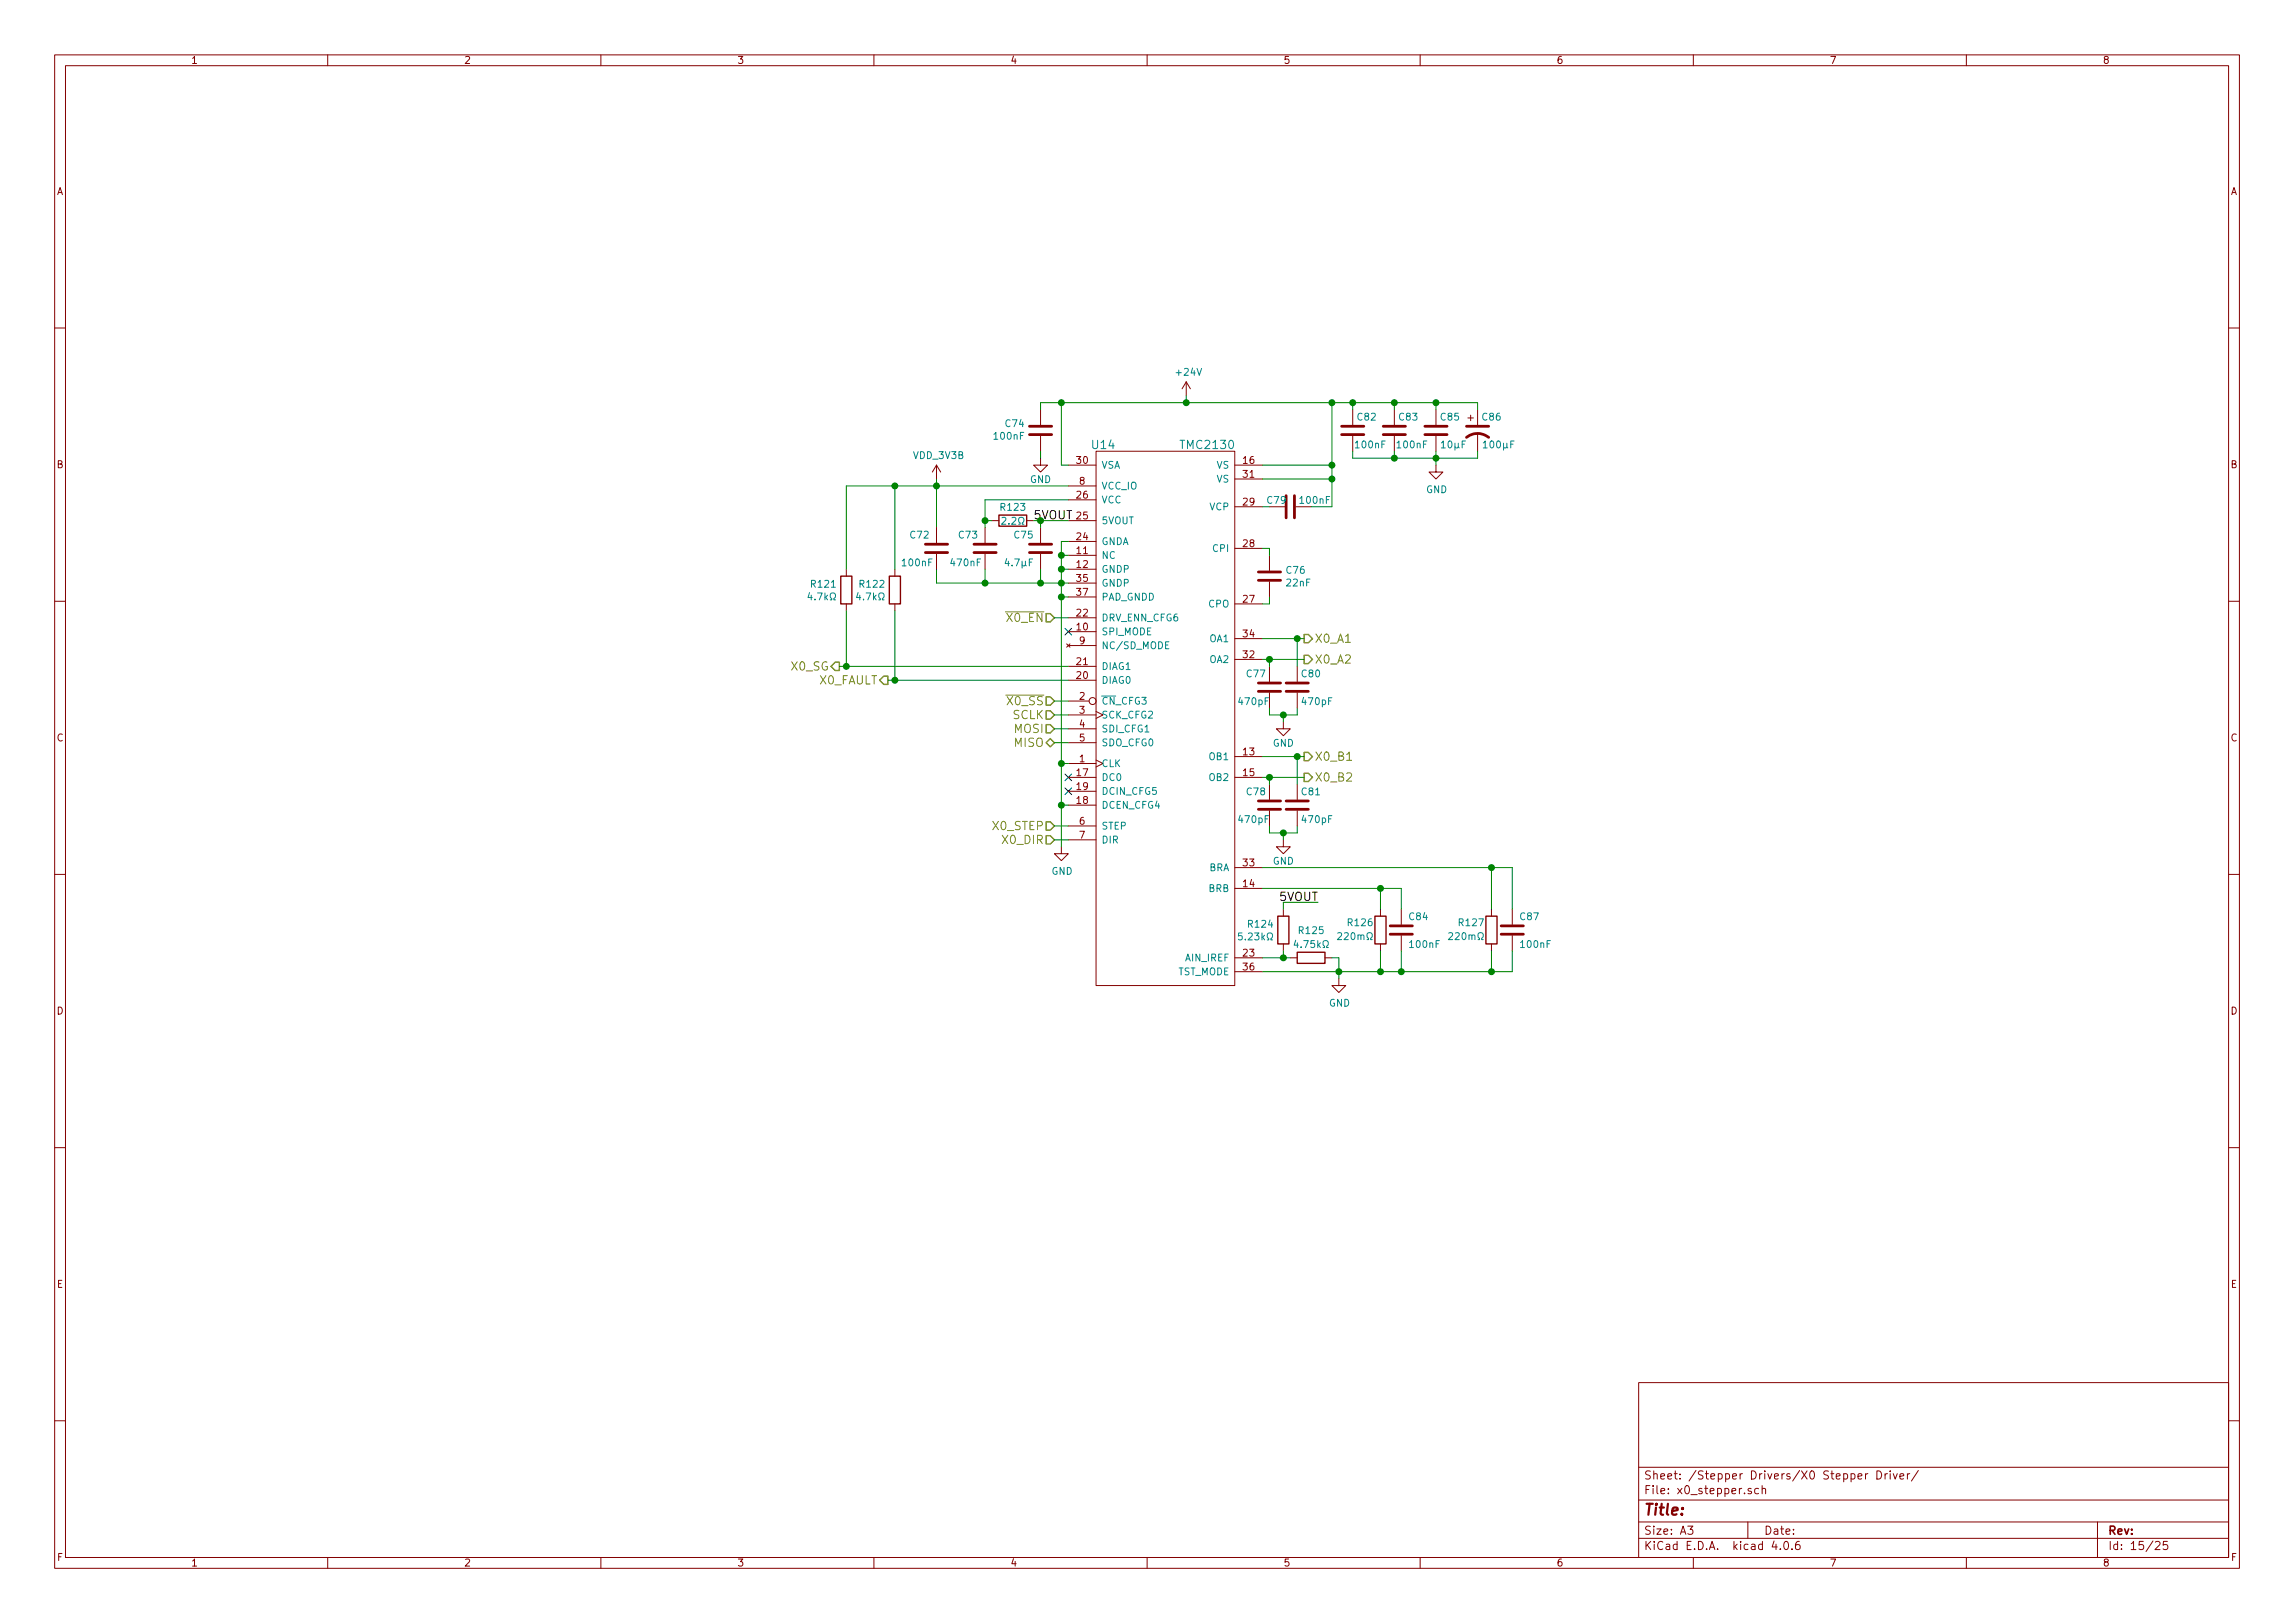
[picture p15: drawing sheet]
<svg xmlns="http://www.w3.org/2000/svg" width="420mm" height="297mm" viewBox="0 0 420 297" stroke-linecap="round" stroke-linejoin="round" font-family="sans-serif">
<defs><g id="words">
<text font-size="2.8" fill="#840000" x="301" y="277.3">Title:</text>
<g font-size="2.1" fill="#008484">
<text x="200" y="82.2">U14</text>
<text x="216.3" y="82.2">TMC2130</text>
</g>
<text font-size="2.1" fill="#008400" x="189.2" y="95">5VOUT</text>
<g font-size="2.1" fill="#848400">
<text x="184.4" y="113.8">X0_EN</text>
<text x="240.7" y="117.6">X0_A1</text>
<text x="144.9" y="122.7">X0_SG</text>
<text x="149.9" y="125.3">X0_FAULT</text>
<text x="240.7" y="121.4">X0_A2</text>
<text x="184.5" y="129.1">X0_SS</text>
<text x="185.3" y="131.6">SCLK</text>
<text x="185.7" y="136.7">MISO</text>
<text x="185.7" y="134.1">MOSI</text>
<text x="240.7" y="139.2">X0_B1</text>
<text x="240.7" y="143">X0_B2</text>
<text x="181.8" y="151.9">X0_STEP</text>
<text x="183.7" y="154.5">X0_DIR</text>
</g>
<text font-size="2.1" x="234.2" y="164.9">5VOUT</text>
<g font-size="2.1" fill="#840000">
<text x="301" y="273.5">File: x0_stepper.sch</text>
<text x="301" y="270.8">Sheet: /Stepper Drivers/X0 Stepper Driver/</text>
<text x="301" y="280.9">Size: A3</text>
<text x="323" y="280.9">Date:</text>
<text x="386" y="280.9">Rev:</text>
<text x="301" y="283.7">KiCad E.D.A. kicad 4.0.6</text>
<text x="386" y="283.7">Id: 15/25</text>
</g>
<g font-size="1.8" fill="#840000">
<text x="35" y="11.7">1</text>
<text x="85" y="11.7">2</text>
<text x="135" y="11.7">3</text>
<text x="185" y="11.7">4</text>
<text x="235" y="11.7">5</text>
<text x="285" y="11.7">6</text>
<text x="335" y="11.7">7</text>
<text x="385" y="11.7">8</text>
<text x="10.4" y="35.7">A</text>
<text x="408.4" y="35.7">A</text>
<text x="10.4" y="85.7">B</text>
<text x="197.2" y="84.9">30</text>
<text x="197.6" y="88.7">8</text>
<text x="227.6" y="87.4">31</text>
<text x="227.6" y="84.9">16</text>
<text x="408.4" y="85.7">B</text>
<text x="197.2" y="95">25</text>
<text x="197.2" y="91.2">26</text>
<text x="227.6" y="92.5">29</text>
<text x="197.2" y="101.4">11</text>
<text x="197.2" y="98.8">24</text>
<text x="227.6" y="100.1">28</text>
<text x="197.2" y="103.9">12</text>
<text x="197.2" y="106.5">35</text>
<text x="197.2" y="112.8">22</text>
<text x="197.2" y="109">37</text>
<text x="227.6" y="110.3">27</text>
<text x="197.2" y="115.4">10</text>
<text x="197.6" y="117.9">9</text>
<text x="227.6" y="116.6">34</text>
<text x="197.2" y="124.2">20</text>
<text x="197.2" y="121.7">21</text>
<text x="227.6" y="120.4">32</text>
<text x="197.6" y="128.1">2</text>
<text x="197.6" y="130.6">3</text>
<text x="10.4" y="135.7">C</text>
<text x="197.6" y="133.1">4</text>
<text x="197.6" y="135.7">5</text>
<text x="408.4" y="135.7">C</text>
<text x="197.2" y="142">17</text>
<text x="197.6" y="139.5">1</text>
<text x="227.6" y="138.2">13</text>
<text x="227.6" y="142">15</text>
<text x="197.2" y="147.1">18</text>
<text x="197.2" y="144.6">19</text>
<text x="197.6" y="150.9">6</text>
<text x="197.6" y="153.5">7</text>
<text x="227.6" y="158.5">33</text>
<text x="227.6" y="162.3">14</text>
<text x="227.6" y="175">23</text>
<text x="227.6" y="177.6">36</text>
<text x="10.4" y="185.7">D</text>
<text x="408.4" y="185.7">D</text>
<text x="10.4" y="235.7">E</text>
<text x="408.4" y="235.7">E</text>
<text x="10.5" y="285.7">F</text>
<text x="35" y="286.7">1</text>
<text x="85" y="286.7">2</text>
<text x="135" y="286.7">3</text>
<text x="185" y="286.7">4</text>
<text x="235" y="286.7">5</text>
<text x="285" y="286.7">6</text>
<text x="335" y="286.7">7</text>
<text x="385" y="286.7">8</text>
<text x="408.5" y="285.7">F</text>
</g>
<g font-size="1.8" fill="#008484">
<text x="215.5" y="68.7">+24V</text>
<text x="248.6" y="76.9">C82</text>
<text x="256.2" y="76.9">C83</text>
<text x="263.8" y="76.9">C85</text>
<text x="271.4" y="76.9">C86</text>
<text x="167.3" y="84">VDD_3V3B</text>
<text x="182.1" y="80.5">100nF</text>
<text x="184.1" y="78.1">C74</text>
<text x="248.3" y="82">100nF</text>
<text x="255.9" y="82">100nF</text>
<text x="264.5" y="82">10F</text>
<text x="272.3" y="82">100F</text>
<text x="188.5" y="88.4">GND</text>
<text x="201.7" y="89.6">VCC_IO</text>
<text x="201.7" y="85.8">VSA</text>
<text x="222.7" y="88.3">VS</text>
<text x="222.7" y="85.8">VS</text>
<text x="183.3" y="93.5">R123</text>
<text x="184.2" y="96">2.2</text>
<text x="201.7" y="95.9">5VOUT</text>
<text x="201.7" y="92.1">VCC</text>
<text x="221.4" y="93.4">VCP</text>
<text x="232.1" y="92.2">C79</text>
<text x="238.1" y="92.2">100nF</text>
<text x="261.1" y="90.2">GND</text>
<text x="166.7" y="98.5">C72</text>
<text x="175.6" y="98.5">C73</text>
<text x="185.8" y="98.5">C75</text>
<text x="201.7" y="99.7">GNDA</text>
<text x="222.1" y="101">CPI</text>
<text x="148.6" y="107.5">R121</text>
<text x="157.5" y="107.5">R122</text>
<text x="165.3" y="103.6">100nF</text>
<text x="174.2" y="103.6">470nF</text>
<text x="184.7" y="103.6">4.7F</text>
<text x="201.7" y="102.3">NC</text>
<text x="201.7" y="104.8">GNDP</text>
<text x="201.7" y="107.4">GNDP</text>
<text x="235.6" y="105">C76</text>
<text x="235.6" y="107.3">22nF</text>
<text x="148.7" y="109.8">4.7k</text>
<text x="157.6" y="109.8">4.7k</text>
<text x="201.7" y="113.7">DRV_ENN_CFG6</text>
<text x="201.7" y="109.9">PAD_GNDD</text>
<text x="221.2" y="111.2">CPO</text>
<text x="201.7" y="118.8">NC/SD_MODE</text>
<text x="201.7" y="116.2">SPI_MODE</text>
<text x="221.4" y="117.5">OA1</text>
<text x="201.7" y="125.1">DIAG0</text>
<text x="201.7" y="122.6">DIAG1</text>
<text x="221.4" y="121.3">OA2</text>
<text x="228.3" y="123.9">C77</text>
<text x="238.4" y="123.9">C80</text>
<text x="201.7" y="128.9">CN_CFG3</text>
<text x="201.7" y="131.5">SCK_CFG2</text>
<text x="226.9" y="129">470pF</text>
<text x="238.5" y="129">470pF</text>
<text x="201.7" y="134">SDI_CFG1</text>
<text x="201.7" y="136.6">SDO_CFG0</text>
<text x="233" y="136.6">GND</text>
<text x="201.7" y="140.4">CLK</text>
<text x="201.7" y="142.9">DC0</text>
<text x="221.4" y="139.1">OB1</text>
<text x="221.4" y="142.9">OB2</text>
<text x="201.7" y="148">DCEN_CFG4</text>
<text x="201.7" y="145.5">DCIN_CFG5</text>
<text x="228.3" y="145.5">C78</text>
<text x="238.4" y="145.5">C81</text>
<text x="201.7" y="151.8">STEP</text>
<text x="201.7" y="154.3">DIR</text>
<text x="226.9" y="150.6">470pF</text>
<text x="238.5" y="150.6">470pF</text>
<text x="192.5" y="160.1">GND</text>
<text x="221.2" y="159.4">BRA</text>
<text x="233" y="158.2">GND</text>
<text x="221.2" y="163.2">BRB</text>
<text x="227.6" y="172.1">5.23k</text>
<text x="228.6" y="169.8">R124</text>
<text x="237.8" y="173.5">4.75k</text>
<text x="237.9" y="170.9">R125</text>
<text x="245.8" y="172">220m</text>
<text x="246.9" y="169.5">R126</text>
<text x="258" y="168.4">C84</text>
<text x="258.2" y="173.5">100nF</text>
<text x="266.1" y="172">220m</text>
<text x="267.2" y="169.5">R127</text>
<text x="278.4" y="168.4">C87</text>
<text x="278.5" y="173.5">100nF</text>
<text x="215.4" y="178.5">TST_MODE</text>
<text x="217" y="175.9">AIN_IREF</text>
<text x="243.3" y="184.2">GND</text>
</g>
</g></defs>
<g fill="none" stroke="#840000" stroke-width=".18">
<path d="M10 10h400v277h-400zM12 12h396v273.1h-396zM60 10v2M110 10v2M160 10v2M210 10v2M260 10v2M310 10v2M360 10v2M10 60h2M190.5 75v2.8M190.5 79.8v2.8"/>
<path d="M217.2 69.9l-.8 1.3M217.2 69.9v2.5M217.2 69.9l.7 1.3M247.6 75v2.8M247.6 79.8v2.8M255.3 75v2.8M255.3 79.8v2.8M262.9 75v2.8M262.9 79.8v2.8M268.7 76.5h1M269.2 76v1M270.5 75v2.8"/>
<path d="M270.5 79.3v3.3M408 60h2M171.4 85.1l-.7 1.3M171.4 85.1v2.6M171.4 96.6v2.8M171.4 85.1l.8 1.3M180.3 96.6v2.8M181.6 95.3h1.3M188 95.3h1.2M190.5 83.9v1.2h1.3l-1.3 1.3-1.3-1.3h1.3M190.5 96.6v2.8M195.6 95.3h5.1"/>
<path d="M195.6 88.9h5.1M195.6 85.1h5.1M195.6 99.1h5.1M195.6 91.5h5.1M200.7 82.6h25.4v97.8h-25.4zM226.1 92.7h5M226.1 85.1h5M226.1 87.7h5M237.2 92.7h2.8M262.9 85.1v1.3h1.3l-1.3 1.3-1.3-1.3h1.3M10 110h2M154.9 104.2v1.2"/>
<path d="M154.9 110.5v1.3M163.8 104.2v1.2M163.8 110.5v1.3M171.4 101.4v2.8M180.3 101.4v2.8M190.5 101.4v2.8M195.3 117.8l.6 .7M195.6 118.1h5.1M195.6 115.6h5.1M195.6 101.6h5.1M195.6 104.2h5.1M195.6 113.1h5.1"/>
<path d="M195.6 106.7h5.1M195.6 109.3h5.1M195.9 117.8l-.6 .7M226.1 116.9h5M226.1 110.5h5M226.1 100.4h5M232.4 101.6v2.8M232.4 106.5v2.8M408 110h2M195.6 139.7h5.1M195.6 128.3h3.8M195.6 130.8h5.1"/>
<path d="M195.6 133.4h5.1M195.6 135.9h5.1M195.6 124.5h5.1M195.6 122h5.1M200.7 139.1l1.2 .6-1.2 .7M200.7 130.2l1.2 .6-1.2 .7M226.1 120.7h5M226.1 138.5h5M232.4 122v2.8M232.4 126.8v2.8M234.9 132.1v1.3h1.3l-1.3 1.3-1.2-1.3h1.2M237.5 122v2.8"/>
<path d="M237.5 126.8v2.8M194.3 155v1.2h1.3l-1.3 1.3-1.3-1.3h1.3M195.6 151.2h5.1M195.6 153.7h5.1M195.6 142.3h5.1M195.6 147.4h5.1M195.6 144.8h5.1M226.1 158.8h5M226.1 142.3h5M232.4 143.5v2.8M232.4 148.4v2.8M234.9 153.7v1.3h1.3l-1.3 1.2-1.2-1.2h1.2"/>
<path d="M237.5 143.5v2.8M237.5 148.4v2.8M10 160h2M226.1 175.3h5M226.1 162.6h5M226.1 177.8h5M234.9 166.4v1.3M234.9 172.8v1.2M236.2 175.3h1.3M242.6 175.3h1.2M245.1 179.1v1.3h1.3l-1.3 1.2-1.3-1.2h1.3M252.7 166.4v1.3"/>
<path d="M252.7 172.8v1.2M256.5 166.4v2.8M256.5 171.2v2.8M273 166.4v1.3M273 172.8v1.2M276.9 166.4v2.8M276.9 171.2v2.8M408 160h2M10 210h2M408 210h2M300 253h108v32.1h-108zM10 260h2"/>
<path d="M300 278.5h108M300 274.5h108M300 268.5h108M309 279.3h.9l-.5 .6 .5 .1v.7l-.2 .1-.7-.1M320 278.5v3M320.6 272.5a.37 .37 0 0 0-.6 .1l.1 .2 .5 .2 .1 .1-.3 .3-.4-.1M321.9 272.5l-.4-.1-.3 .3 .1 .6 .2 .1 .4-.1M322.6 272.5l.2-.1 .4 .1v.9M322.6 271.9v1.5M341.5 269.7v1M342 269.7l-.5 .3M343.6 269.2a.76 .76 0 0 1 .9 .7 .76 .76 0 0 1-.9 .8z"/>
<path d="M345.1 269.7v1M345.5 269.7l-.4 .3M346 269.2v.2M346 269.7v1M346.6 269.7l.4 1 .3-1M347.8 270.2l.7-.1v-.3l-.4-.1-.3 .2 .1 .7h.6M349.2 269.7v1M349.6 269.7l-.4 .3M351.2 269.1l-1.3 2M384 278.5v6.6M408 260h2M60 285.1v1.9"/>
<path d="M110 285.1v1.9M160 285.1v1.9M210 285.1v1.9M260 285.1v1.9M300 281.5h108M310 285.1v1.9M324.8 282l-.4 1.1h1M325.9 283.5v.1M326.7 282.3l.2-.2a.81 .81 0 0 1 .6 .6 .81 .81 0 0 1-.3 .8l-.1 .1a.79 .79 0 0 1-.4-1.3zM328.1 283.5v.1M329.4 282.1a.59 .59 0 0 0-.7 .6l.1 .8 .2 .1 .5-.1 .1-.5-.2-.3h-.4l-.3 .3M360 285.1v1.9"/>
<path d="M394.6 282.3l.6-.2 .3 .4-1 1.1h1M396.8 282.1h-.7l-.1 .7 .2-.1h.5l.2 .3-.1 .5-.2 .1-.6-.1"/>
<circle cx="200" cy="128.3" r=".63"/>
</g>
<g fill="none" stroke="#848400" stroke-width=".25">
<path d="M191.5 112.3h.8l.7 .8-.7 .7h-.8zM238.8 116.1h.7l.8 .8-.8 .7h-.7zM238.8 119.9h.7l.8 .8-.8 .7h-.7zM152.9 121.2h.8v1.5h-.8l-.8-.7zM161.8 123.7h.8v1.6h-.8l-.8-.8zM191.5 127.5h.8l.7 .8-.7 .8h-.8zM191.5 130.1h.8l.7 .7-.7 .8h-.8zM191.5 135.9l.8-.7 .7 .7-.7 .8zM191.5 132.6h.8l.7 .8-.7 .7h-.8zM238.8 137.7h.7l.8 .8-.8 .7h-.7zM191.5 150.4h.8l.7 .8-.7 .7h-.8zM191.5 152.9h.8l.7 .8-.7 .8h-.8z"/>
<path d="M238.8 141.5h.7l.8 .8-.8 .7h-.7z"/>
</g>
<path d="M184.1 112h7M184.1 127.2h7M246.6 139.2h.8" fill="none" stroke="#848400" stroke-width=".18"/>
<g fill="none" stroke="#840000" stroke-width=".51">
<path d="M188.5 78h4M188.5 79.5h4M245.6 78h4.1M245.6 79.5h4.1M253.2 78h4.1M253.2 79.5h4.1M260.9 78h4M260.9 79.5h4M268.5 78h4M169.4 99.6h4.1M178.3 99.6h4.1M188.5 99.6h4"/>
<path d="M235.5 90.7v4.1M237 90.7v4.1M268.5 80a3.3 3.3 0 0 1 4 0M169.4 101.1h4.1M178.3 101.1h4.1M188.5 101.1h4M230.4 106.2h4M230.4 104.7h4M230.4 126.5h4M230.4 125h4M235.5 126.5h4M235.5 125h4"/>
<path d="M230.4 148.1h4M230.4 146.6h4M235.5 148.1h4M235.5 146.6h4M254.5 171h4.1M254.5 169.5h4.1M274.8 171h4.1M274.8 169.5h4.1"/>
</g>
<g fill="none" stroke="#008484" stroke-width=".18">
<path d="M183.4 94.8l.5-.1 .2 .1v.2l-.7 .9h.7M186.5 95.9h.3v-.2a.54 .54 0 0 1-.3-.7 .54 .54 0 0 1 .7-.3 .57 .57 0 0 1-.1 1v.2h.4M263.9 81.1l.3-.4v1.3M263.9 82h.7M268.3 80.7h-.6v1.3M271.6 81.1l.3-.4v1.3M271.6 82h.7M276.6 81.3h.4M277.2 80.7h-.6v1.3M148.2 108.4l-.3 1h.8M152 109.8h.3v-.3a.54 .54 0 0 1-.3-.7 .54 .54 0 0 1 .8-.2 .57 .57 0 0 1-.1 .9v.3h.3M157.1 108.4l-.3 1h.8"/>
<path d="M160.9 109.8h.3v-.3a.54 .54 0 0 1-.3-.7 .54 .54 0 0 1 .7-.2 .57 .57 0 0 1-.1 .9v.3h.3M184.3 102.2l-.3 .9h.8M188.4 102.9h.5M189.1 102.3h-.7v1.3M214 117.5h-.6v1.2h.6M227.4 170.8h-.6l-.1 .5 .2-.1 .5 .1v.6l-.2 .1-.5-.1M232 172h.3v-.2a.54 .54 0 0 1-.3-.8 .54 .54 0 0 1 .8-.2 .57 .57 0 0 1-.1 1v.2h.3M237.2 172.1l-.3 .9h.8M242.2 173.4h.3v-.2a.54 .54 0 0 1-.3-.8 .54 .54 0 0 1 .8-.2 .57 .57 0 0 1-.1 1v.2h.3M244.9 170.8l.5-.1 .2 .1v.3l-.8 .9h.8M250.3 172h.2v-.3a.54 .54 0 0 1-.2-.7 .54 .54 0 0 1 .7-.2 .57 .57 0 0 1-.1 .9v.3h.3M265.2 170.8l.5-.1 .2 .1v.3l-.7 .9h.7"/>
<path d="M270.6 172h.3v-.3a.54 .54 0 0 1-.3-.7 .54 .54 0 0 1 .7-.2 .57 .57 0 0 1-.1 .9v.3h.4"/>
</g>
<path d="M182.9 94.3h5.1v2h-5.1zM153.9 105.4h2.1v5.1h-2.1zM162.8 105.4h2v5.1h-2zM233.9 167.7h2.1v5.1h-2.1zM237.5 174.3h5.1v2h-5.1zM251.7 167.7h2v5.1h-2zM272 167.7h2.1v5.1h-2.1z" fill="none" stroke="#840000" stroke-width=".25"/>
<path d="M195 115l1.2 1.2M196.2 115l-1.2 1.2M195 141.7l1.2 1.2M195 144.2l1.2 1.2M196.2 141.7l-1.2 1.2M196.2 144.2l-1.2 1.2" fill="none" stroke="#000084" stroke-width=".18"/>
<g fill="#008400" stroke="#008400" stroke-width=".25">
<circle cx="194.3" cy="106.7" r=".51"/>
<circle cx="194.3" cy="101.6" r=".51"/>
<circle cx="194.3" cy="104.2" r=".51"/>
<circle cx="217.2" cy="73.7" r=".51"/>
<circle cx="194.3" cy="73.7" r=".51"/>
<circle cx="255.3" cy="83.9" r=".51"/>
<circle cx="247.7" cy="73.7" r=".51"/>
<circle cx="255.3" cy="73.7" r=".51"/>
<circle cx="243.8" cy="73.7" r=".51"/>
<circle cx="243.8" cy="85.1" r=".51"/>
<circle cx="243.8" cy="87.7" r=".51"/>
<circle cx="190.5" cy="106.7" r=".51"/>
<circle cx="180.3" cy="95.3" r=".51"/>
<circle cx="180.3" cy="106.7" r=".51"/>
<circle cx="171.5" cy="88.9" r=".51"/>
<circle cx="194.3" cy="147.4" r=".51"/>
<circle cx="194.3" cy="139.7" r=".51"/>
<circle cx="194.3" cy="109.3" r=".51"/>
<circle cx="252.7" cy="162.6" r=".51"/>
<circle cx="256.5" cy="177.8" r=".51"/>
<circle cx="273" cy="177.8" r=".51"/>
<circle cx="273" cy="158.8" r=".51"/>
<circle cx="163.8" cy="124.5" r=".51"/>
<circle cx="252.7" cy="177.8" r=".51"/>
<circle cx="235" cy="175.3" r=".51"/>
<circle cx="245.1" cy="177.8" r=".51"/>
<circle cx="232.4" cy="120.7" r=".51"/>
<circle cx="232.4" cy="142.3" r=".51"/>
<circle cx="237.5" cy="138.5" r=".51"/>
<circle cx="237.5" cy="116.9" r=".51"/>
<circle cx="154.9" cy="122" r=".51"/>
<circle cx="163.8" cy="88.9" r=".51"/>
<circle cx="262.9" cy="73.7" r=".51"/>
<circle cx="262.9" cy="83.9" r=".51"/>
<circle cx="235" cy="152.4" r=".51"/>
<circle cx="235" cy="130.8" r=".51"/>
</g>
<g fill="none" stroke="#008400" stroke-width=".18">
<path d="M190.5 75v-1.3h80v1.3M194.3 73.7v11.4h1.3M217.2 72.4v1.3M243.8 73.7v19h-3.8M247.6 73.7v1.3M255.3 73.7v1.3M262.9 73.7v1.3M163.8 88.9v15.3M171.4 87.7v8.9M180.3 95.3h1.3M189.2 95.3h6.4M190.5 82.6v1.3"/>
<path d="M190.5 95.3v1.3M195.6 99.1h-1.3v55.9M195.6 91.5h-15.3v5.1M195.6 88.9h-40.7v15.3M231.1 85.1h12.7M231.1 92.7h1.3M231.1 87.7h12.7M247.6 82.6v1.3h22.9v-1.3M255.3 82.6v1.3M262.9 82.6v2.5M154.9 111.8v10.2M163.8 111.8v12.7"/>
<path d="M171.4 104.2v2.5h24.2M180.3 104.2v2.5M190.5 104.2v2.5M193 113.1h2.6M194.3 109.3h1.3M194.3 101.6h1.3M194.3 104.2h1.3M231.1 100.4h1.3v1.2M231.1 116.9h7.7M232.4 109.3v1.2h-1.3M237.5 116.9v5.1M153.7 122h41.9"/>
<path d="M162.6 124.5h33M193 130.8h2.6M193 133.4h2.6M193 135.9h2.6M193 128.3h2.6M194.3 139.7h1.3M231.1 138.5h7.7M231.1 120.7h7.7M232.4 120.7v1.3M232.4 129.6v1.2h5.1v-1.2M234.9 130.8v1.3M237.5 138.5v5"/>
<path d="M193 151.2h2.6M193 153.7h2.6M194.3 147.4h1.3M231.1 158.8h45.8v7.6M231.1 142.3h7.7M232.4 142.3v1.2M232.4 151.2v1.2h5.1v-1.2M234.9 152.4v1.3M273 158.8v7.6M231.1 162.6h25.4v3.8M231.1 175.3h5.1M234.9 174v1.3"/>
<path d="M241.3 165.1h-6.4v1.3M243.8 175.3h1.3v3.8M252.7 162.6v3.8M252.7 174v3.8M256.5 174v3.8M273 174v3.8M276.9 174v3.8h-45.8"/>
</g>
<use href="#words"/>
</svg>
